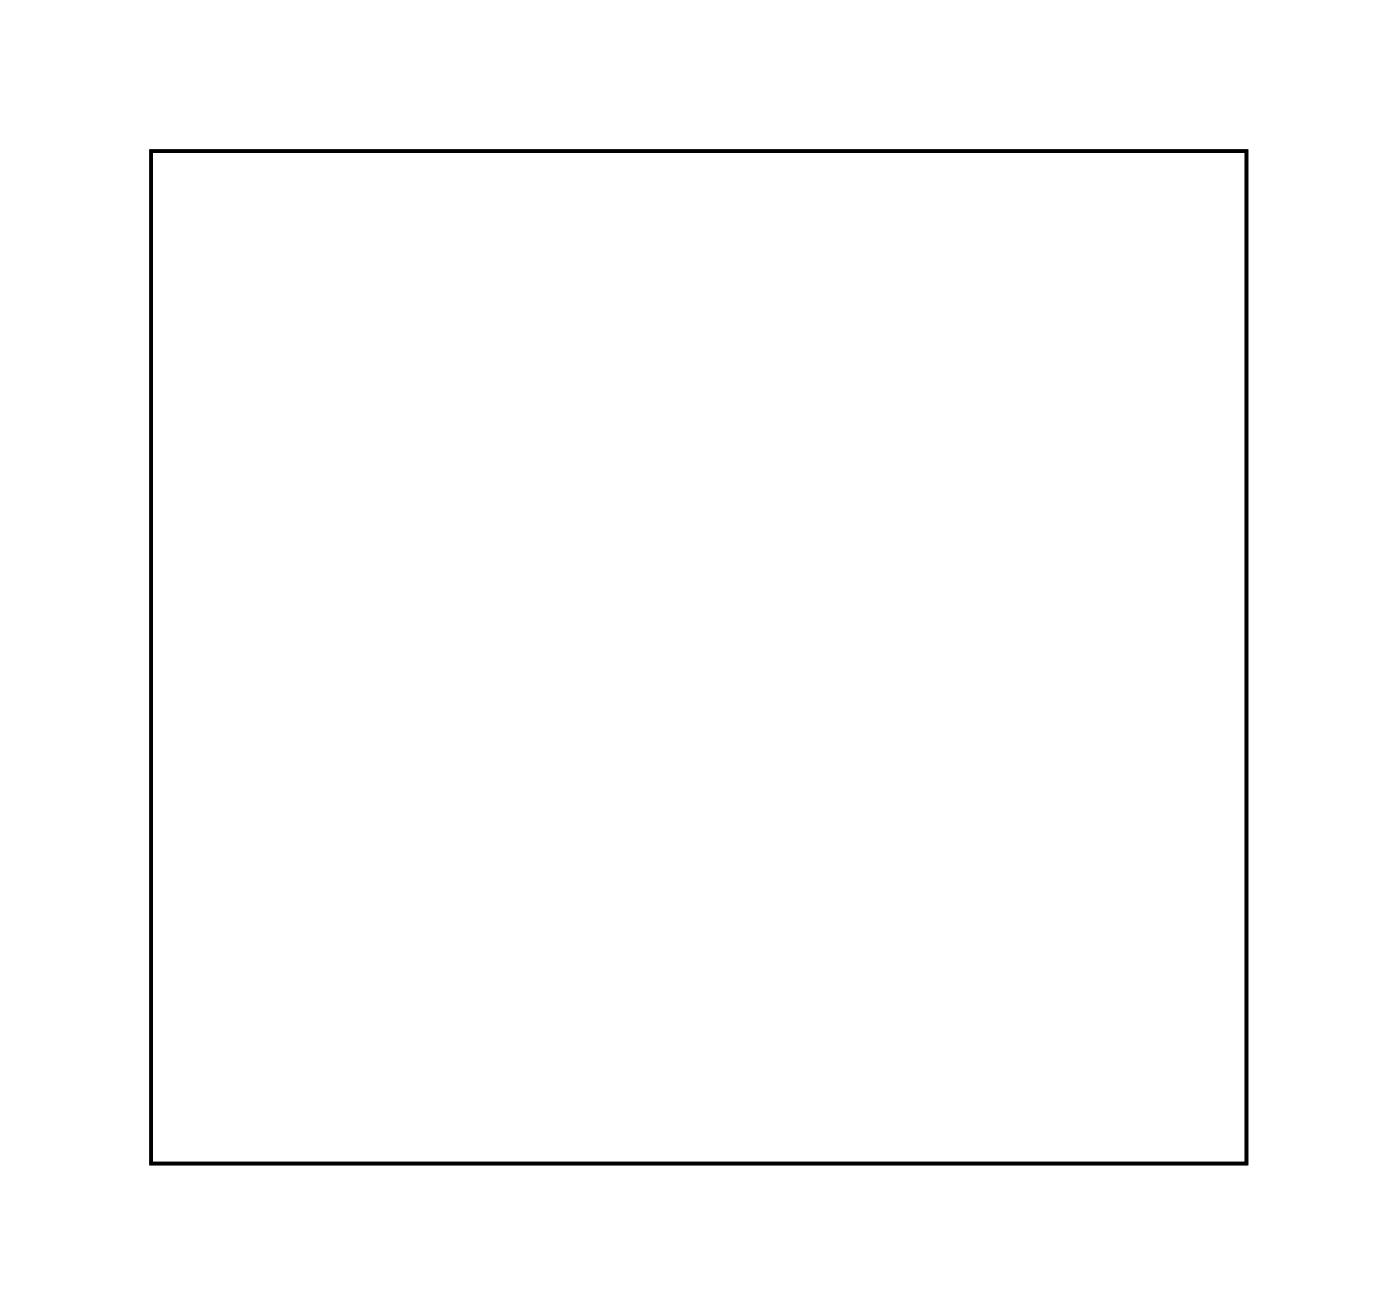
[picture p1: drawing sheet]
<svg xmlns="http://www.w3.org/2000/svg" width="79mm" height="74mm" viewBox="0 0 79 74" stroke-linecap="round" stroke-linejoin="round" font-family="sans-serif">
<path d="M8.6 8.6h62.1v57.4h-62.1z" fill="none" stroke="#000" stroke-width=".2"/>
<path d="M8.6 8.6h62.1v57.4h-62.1z" fill="none" stroke="#000" stroke-width=".06"/>
<circle cx="23" cy="12.5" r=".74" fill="#fff"/>
<circle cx="23" cy="12.5" r=".74" fill="none" stroke="#fff" stroke-width=".76" stroke-linecap="butt"/>
<circle cx="25.5" cy="12.5" r=".74" fill="#fff"/>
<circle cx="25.5" cy="12.5" r=".74" fill="none" stroke="#fff" stroke-width=".76" stroke-linecap="butt"/>
<circle cx="28" cy="12.5" r=".74" fill="#fff"/>
<circle cx="28" cy="12.5" r=".74" fill="none" stroke="#fff" stroke-width=".76" stroke-linecap="butt"/>
<circle cx="38.2" cy="17.6" r=".7" fill="#fff"/>
<circle cx="38.2" cy="17.6" r=".7" fill="none" stroke="#fff" stroke-width=".76" stroke-linecap="butt"/>
<circle cx="30.6" cy="17.6" r=".7" fill="#fff"/>
<circle cx="30.6" cy="17.6" r=".7" fill="none" stroke="#fff" stroke-width=".76" stroke-linecap="butt"/>
<circle cx="35.7" cy="12.5" r=".74" fill="#fff"/>
<circle cx="35.7" cy="12.5" r=".74" fill="none" stroke="#fff" stroke-width=".76" stroke-linecap="butt"/>
<circle cx="38.2" cy="12.5" r=".74" fill="#fff"/>
<circle cx="38.2" cy="12.5" r=".74" fill="none" stroke="#fff" stroke-width=".76" stroke-linecap="butt"/>
<circle cx="40.7" cy="12.5" r=".74" fill="#fff"/>
<circle cx="40.7" cy="12.5" r=".74" fill="none" stroke="#fff" stroke-width=".76" stroke-linecap="butt"/>
<circle cx="50.9" cy="17.6" r=".7" fill="#fff"/>
<circle cx="50.9" cy="17.6" r=".7" fill="none" stroke="#fff" stroke-width=".76" stroke-linecap="butt"/>
<circle cx="43.3" cy="17.6" r=".7" fill="#fff"/>
<circle cx="43.3" cy="17.6" r=".7" fill="none" stroke="#fff" stroke-width=".76" stroke-linecap="butt"/>
<circle cx="12.8" cy="27.7" r=".74" fill="#fff"/>
<circle cx="12.8" cy="27.7" r=".74" fill="none" stroke="#fff" stroke-width=".76" stroke-linecap="butt"/>
<circle cx="12.8" cy="25.2" r=".74" fill="#fff"/>
<circle cx="12.8" cy="25.2" r=".74" fill="none" stroke="#fff" stroke-width=".76" stroke-linecap="butt"/>
<circle cx="12.8" cy="22.7" r=".74" fill="#fff"/>
<circle cx="12.8" cy="22.7" r=".74" fill="none" stroke="#fff" stroke-width=".76" stroke-linecap="butt"/>
<circle cx="12.8" cy="20.1" r=".74" fill="#fff"/>
<circle cx="12.8" cy="20.1" r=".74" fill="none" stroke="#fff" stroke-width=".76" stroke-linecap="butt"/>
<circle cx="12.8" cy="17.6" r=".74" fill="#fff"/>
<circle cx="12.8" cy="17.6" r=".74" fill="none" stroke="#fff" stroke-width=".76" stroke-linecap="butt"/>
<circle cx="12.8" cy="15" r=".74" fill="#fff"/>
<circle cx="12.8" cy="15" r=".74" fill="none" stroke="#fff" stroke-width=".76" stroke-linecap="butt"/>
<circle cx="66.1" cy="25.2" r=".74" fill="#fff"/>
<circle cx="66.1" cy="25.2" r=".74" fill="none" stroke="#fff" stroke-width=".76" stroke-linecap="butt"/>
<circle cx="66.1" cy="27.7" r=".74" fill="#fff"/>
<circle cx="66.1" cy="27.7" r=".74" fill="none" stroke="#fff" stroke-width=".76" stroke-linecap="butt"/>
<circle cx="66.1" cy="30.3" r=".74" fill="#fff"/>
<circle cx="66.1" cy="30.3" r=".74" fill="none" stroke="#fff" stroke-width=".76" stroke-linecap="butt"/>
<circle cx="66.1" cy="32.8" r=".74" fill="#fff"/>
<circle cx="66.1" cy="32.8" r=".74" fill="none" stroke="#fff" stroke-width=".76" stroke-linecap="butt"/>
<circle cx="56" cy="25.2" r=".7" fill="#fff"/>
<circle cx="56" cy="25.2" r=".7" fill="none" stroke="#fff" stroke-width=".76" stroke-linecap="butt"/>
<circle cx="56" cy="43" r=".7" fill="#fff"/>
<circle cx="56" cy="43" r=".7" fill="none" stroke="#fff" stroke-width=".76" stroke-linecap="butt"/>
<circle cx="17.9" cy="37.9" r=".7" fill="#fff"/>
<circle cx="17.9" cy="37.9" r=".7" fill="none" stroke="#fff" stroke-width=".76" stroke-linecap="butt"/>
<circle cx="17.9" cy="60.8" r=".7" fill="#fff"/>
<circle cx="17.9" cy="60.8" r=".7" fill="none" stroke="#fff" stroke-width=".76" stroke-linecap="butt"/>
<circle cx="61.1" cy="12.5" r=".7" fill="#fff"/>
<circle cx="61.1" cy="12.5" r=".7" fill="none" stroke="#fff" stroke-width=".76" stroke-linecap="butt"/>
<circle cx="61.1" cy="20.1" r=".7" fill="#fff"/>
<circle cx="61.1" cy="20.1" r=".7" fill="none" stroke="#fff" stroke-width=".76" stroke-linecap="butt"/>
<circle cx="12.8" cy="60.8" r=".74" fill="#fff"/>
<circle cx="12.8" cy="60.8" r=".74" fill="none" stroke="#fff" stroke-width=".76" stroke-linecap="butt"/>
<circle cx="12.8" cy="58.2" r=".74" fill="#fff"/>
<circle cx="12.8" cy="58.2" r=".74" fill="none" stroke="#fff" stroke-width=".76" stroke-linecap="butt"/>
<circle cx="12.8" cy="55.7" r=".74" fill="#fff"/>
<circle cx="12.8" cy="55.7" r=".74" fill="none" stroke="#fff" stroke-width=".76" stroke-linecap="butt"/>
<circle cx="12.8" cy="53.1" r=".74" fill="#fff"/>
<circle cx="12.8" cy="53.1" r=".74" fill="none" stroke="#fff" stroke-width=".76" stroke-linecap="butt"/>
<circle cx="12.8" cy="50.6" r=".74" fill="#fff"/>
<circle cx="12.8" cy="50.6" r=".74" fill="none" stroke="#fff" stroke-width=".76" stroke-linecap="butt"/>
<circle cx="12.8" cy="48.1" r=".74" fill="#fff"/>
<circle cx="12.8" cy="48.1" r=".74" fill="none" stroke="#fff" stroke-width=".76" stroke-linecap="butt"/>
<circle cx="12.8" cy="45.5" r=".74" fill="#fff"/>
<circle cx="12.8" cy="45.5" r=".74" fill="none" stroke="#fff" stroke-width=".76" stroke-linecap="butt"/>
<circle cx="12.8" cy="43" r=".74" fill="#fff"/>
<circle cx="12.8" cy="43" r=".74" fill="none" stroke="#fff" stroke-width=".76" stroke-linecap="butt"/>
<circle cx="12.8" cy="40.4" r=".74" fill="#fff"/>
<circle cx="12.8" cy="40.4" r=".74" fill="none" stroke="#fff" stroke-width=".76" stroke-linecap="butt"/>
<circle cx="12.8" cy="37.9" r=".74" fill="#fff"/>
<circle cx="12.8" cy="37.9" r=".74" fill="none" stroke="#fff" stroke-width=".76" stroke-linecap="butt"/>
<circle cx="12.8" cy="35.4" r=".74" fill="#fff"/>
<circle cx="12.8" cy="35.4" r=".74" fill="none" stroke="#fff" stroke-width=".76" stroke-linecap="butt"/>
<circle cx="66.1" cy="48.1" r=".74" fill="#fff"/>
<circle cx="66.1" cy="48.1" r=".74" fill="none" stroke="#fff" stroke-width=".76" stroke-linecap="butt"/>
<circle cx="66.1" cy="50.6" r=".74" fill="#fff"/>
<circle cx="66.1" cy="50.6" r=".74" fill="none" stroke="#fff" stroke-width=".76" stroke-linecap="butt"/>
<circle cx="66.1" cy="53.1" r=".74" fill="#fff"/>
<circle cx="66.1" cy="53.1" r=".74" fill="none" stroke="#fff" stroke-width=".76" stroke-linecap="butt"/>
<circle cx="66.1" cy="55.7" r=".74" fill="#fff"/>
<circle cx="66.1" cy="55.7" r=".74" fill="none" stroke="#fff" stroke-width=".76" stroke-linecap="butt"/>
<circle cx="66.1" cy="58.2" r=".74" fill="#fff"/>
<circle cx="66.1" cy="58.2" r=".74" fill="none" stroke="#fff" stroke-width=".76" stroke-linecap="butt"/>
<circle cx="66.1" cy="60.8" r=".74" fill="#fff"/>
<circle cx="66.1" cy="60.8" r=".74" fill="none" stroke="#fff" stroke-width=".76" stroke-linecap="butt"/>
<circle cx="48.4" cy="32.8" r=".7" fill="#fff"/>
<circle cx="48.4" cy="32.8" r=".7" fill="none" stroke="#fff" stroke-width=".76" stroke-linecap="butt"/>
<circle cx="48.4" cy="63.3" r=".7" fill="#fff"/>
<circle cx="48.4" cy="63.3" r=".7" fill="none" stroke="#fff" stroke-width=".76" stroke-linecap="butt"/>
<circle cx="20.4" cy="35.4" r=".7" fill="#fff"/>
<circle cx="20.4" cy="35.4" r=".7" fill="none" stroke="#fff" stroke-width=".76" stroke-linecap="butt"/>
<circle cx="20.4" cy="43" r=".7" fill="#fff"/>
<circle cx="20.4" cy="43" r=".7" fill="none" stroke="#fff" stroke-width=".76" stroke-linecap="butt"/>
<circle cx="45.8" cy="20.1" r=".7" fill="#fff"/>
<circle cx="45.8" cy="20.1" r=".7" fill="none" stroke="#fff" stroke-width=".76" stroke-linecap="butt"/>
<circle cx="45.8" cy="30.3" r=".7" fill="#fff"/>
<circle cx="45.8" cy="30.3" r=".7" fill="none" stroke="#fff" stroke-width=".76" stroke-linecap="butt"/>
<circle cx="20.4" cy="43" r=".7" fill="#fff"/>
<circle cx="20.4" cy="43" r=".7" fill="none" stroke="#fff" stroke-width=".76" stroke-linecap="butt"/>
<circle cx="20.4" cy="63.3" r=".7" fill="#fff"/>
<circle cx="20.4" cy="63.3" r=".7" fill="none" stroke="#fff" stroke-width=".76" stroke-linecap="butt"/>
<circle cx="66.1" cy="12.5" r=".74" fill="#fff"/>
<circle cx="66.1" cy="12.5" r=".74" fill="none" stroke="#fff" stroke-width=".76" stroke-linecap="butt"/>
<circle cx="66.1" cy="15" r=".74" fill="#fff"/>
<circle cx="66.1" cy="15" r=".74" fill="none" stroke="#fff" stroke-width=".76" stroke-linecap="butt"/>
<circle cx="66.1" cy="17.6" r=".74" fill="#fff"/>
<circle cx="66.1" cy="17.6" r=".74" fill="none" stroke="#fff" stroke-width=".76" stroke-linecap="butt"/>
</svg>
